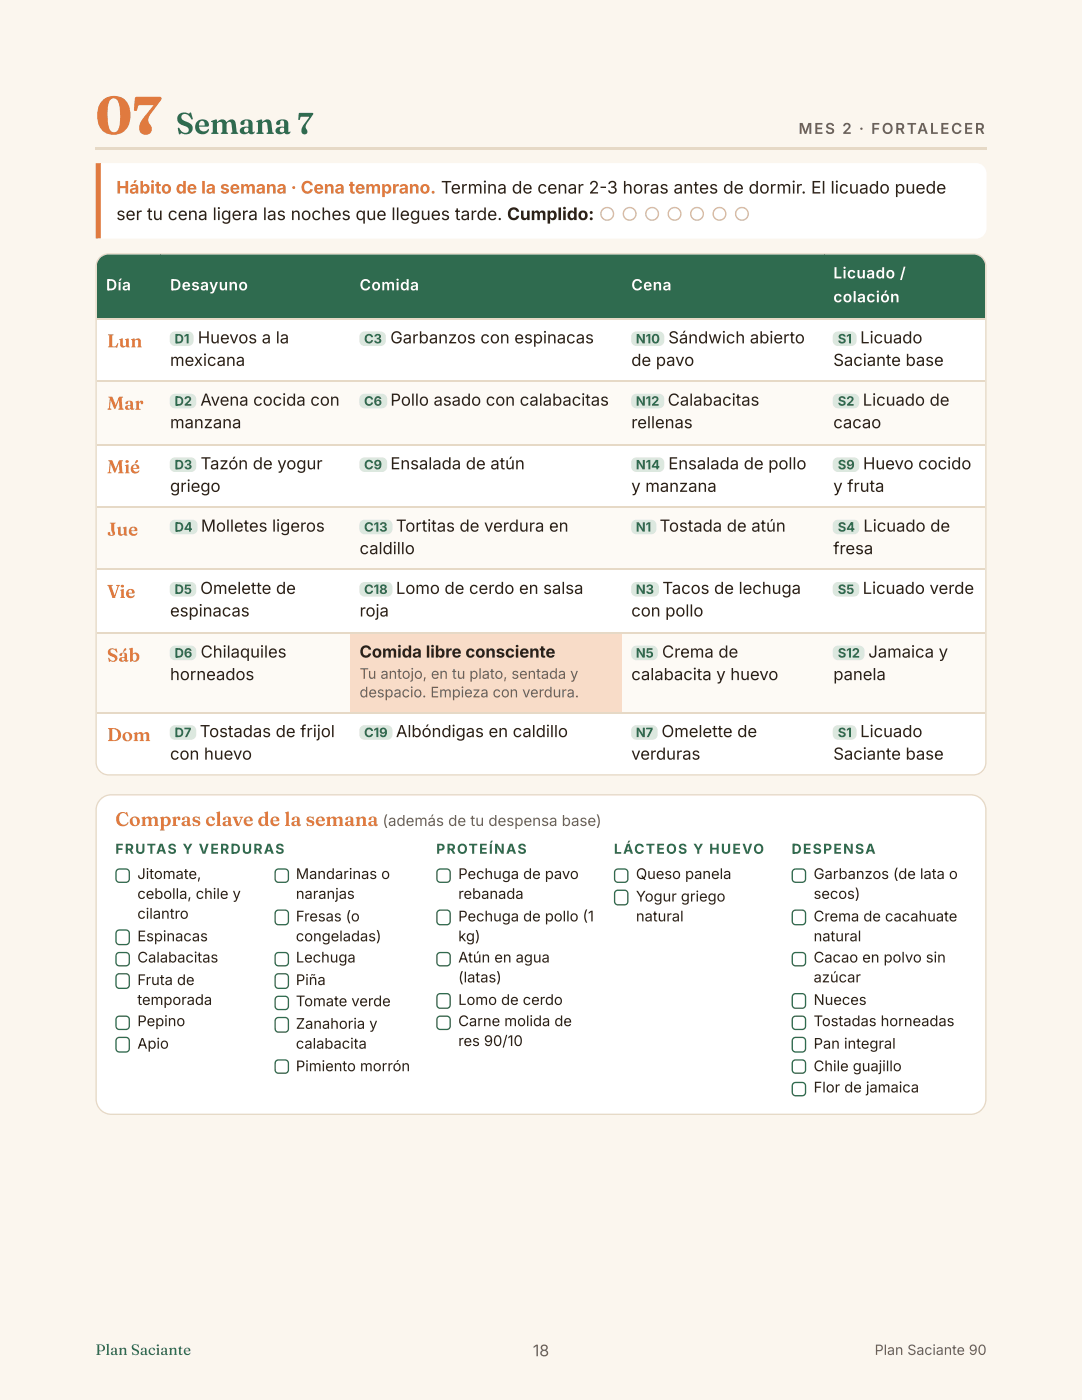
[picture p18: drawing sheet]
<svg xmlns="http://www.w3.org/2000/svg" width="216mm" height="279mm" viewBox="0 0 216 279" stroke-linecap="round" stroke-linejoin="round" font-family="sans-serif">
<defs><g id="words">
<text font-size="10.6" fill="#e07a3f" x="19" y="26.7">07</text>
<text font-size="6" fill="#2f6b4f" x="35.1" y="26.7">Semana 7</text>
<text font-size="3.9" fill="#e07a3f" x="23" y="164.8">Compras clave de la semana</text>
<g font-size="3.7" fill="#e07a3f">
<text x="21.3" y="69.3">Lun</text>
<text x="21.3" y="81.8">Mar</text>
<text x="21.3" y="94.5">Mié</text>
<text x="21.3" y="106.9">Jue</text>
<text x="21.3" y="119.3">Vie</text>
<text x="21.3" y="132">Sáb</text>
<text x="21.3" y="147.9">Dom</text>
</g>
<text font-size="3.5" fill="#e07a3f" x="23.2" y="38.6">Hábito de la semana · Cena temprano. Termina de cenar 2-3 horas antes de dormir. El licuado puede</text>
<text font-size="3.5" fill="#2b2118" x="23.2" y="43.9">ser tu cena ligera las noches que llegues tarde. Cumplido: ○ ○ ○ ○ ○ ○ ○</text>
<g font-size="3.3" fill="#2b2118">
<text x="39.5" y="68.5">Huevos a la</text>
<text x="77.9" y="68.5">Garbanzos con espinacas</text>
<text x="133.3" y="68.5">Sándwich abierto</text>
<text x="171.6" y="68.5">Licuado</text>
<text x="33.9" y="73">mexicana</text>
<text x="126" y="73">de pavo</text>
<text x="166.3" y="73">Saciante base</text>
<text x="40" y="81">Avena cocida con</text>
<text x="77.9" y="81">Pollo asado con calabacitas</text>
<text x="133.2" y="81">Calabacitas</text>
<text x="172.2" y="81">Licuado de</text>
<text x="33.9" y="85.5">manzana</text>
<text x="126" y="85.5">rellenas</text>
<text x="166.3" y="85.5">cacao</text>
<text x="40" y="93.7">Tazón de yogur</text>
<text x="77.9" y="93.7">Ensalada de atún</text>
<text x="133.4" y="93.7">Ensalada de pollo</text>
<text x="172.2" y="93.7">Huevo cocido</text>
<text x="33.9" y="98.2">griego</text>
<text x="126" y="98.2">y manzana</text>
<text x="166.3" y="98.2">y fruta</text>
<text x="40.1" y="106.1">Molletes ligeros</text>
<text x="79" y="106.1">Tortitas de verdura en</text>
<text x="131.6" y="106.1">Tostada de atún</text>
<text x="172.3" y="106.1">Licuado de</text>
<text x="71.7" y="110.6">caldillo</text>
<text x="166.3" y="110.6">fresa</text>
<text x="40" y="118.5">Omelette de</text>
<text x="79" y="118.5">Lomo de cerdo en salsa</text>
<text x="132.2" y="118.5">Tacos de lechuga</text>
<text x="172.1" y="118.5">Licuado verde</text>
<text x="33.9" y="123">espinacas</text>
<text x="71.7" y="123">roja</text>
<text x="126" y="123">con pollo</text>
<text x="40" y="131.2">Chilaquiles</text>
<text x="71.7" y="131.2">Comida libre consciente</text>
<text x="132.1" y="131.2">Crema de</text>
<text x="173.3" y="131.2">Jamaica y</text>
<text x="33.9" y="135.7">horneados</text>
<text x="126" y="135.7">calabacita y huevo</text>
<text x="166.3" y="135.7">panela</text>
<text x="39.9" y="147.1">Tostadas de frijol</text>
<text x="79" y="147.1">Albóndigas en caldillo</text>
<text x="132" y="147.1">Omelette de</text>
<text x="171.6" y="147.1">Licuado</text>
<text x="33.9" y="151.6">con huevo</text>
<text x="126" y="151.6">verduras</text>
<text x="166.3" y="151.6">Saciante base</text>
</g>
<text font-size="3.2" fill="#6e6157" x="106.3" y="270.7">18</text>
<g font-size="3.1" fill="#fff">
<text x="21.2" y="57.9">Día</text>
<text x="33.9" y="57.9">Desayuno</text>
<text x="71.8" y="57.9">Comida</text>
<text x="126" y="57.9">Cena</text>
<text x="166.3" y="55.6">Licuado /</text>
<text x="166.3" y="60.3">colación</text>
</g>
<g font-size="3" fill="#6e6157">
<text x="159.3" y="26.7">MES 2 · FORTALECER</text>
<text x="76.3" y="164.8">(además de tu despensa base)</text>
</g>
<text font-size="3" fill="#2f6b4f" x="19" y="270.4">Plan Saciante</text>
<g font-size="2.9" fill="#6e6157">
<text x="71.7" y="135.5">Tu antojo, en tu plato, sentada y</text>
<text x="71.7" y="139.2">despacio. Empieza con verdura.</text>
</g>
<g font-size="2.9" fill="#2b2118">
<text x="27.4" y="175.4">Jitomate,</text>
<text x="27.4" y="179.4">cebolla, chile y</text>
<text x="59" y="175.4">Mandarinas o</text>
<text x="59" y="179.4">naranjas</text>
<text x="91.4" y="175.4">Pechuga de pavo</text>
<text x="91.4" y="179.4">rebanada</text>
<text x="126.9" y="175.4">Queso panela</text>
<text x="126.9" y="179.9">Yogur griego</text>
<text x="162.3" y="175.4">Garbanzos (de lata o</text>
<text x="162.3" y="179.4">secos)</text>
<text x="27.4" y="183.4">cilantro</text>
<text x="59" y="183.9">Fresas (o</text>
<text x="91.4" y="183.9">Pechuga de pollo (1</text>
<text x="126.9" y="183.9">natural</text>
<text x="162.3" y="183.9">Crema de cacahuate</text>
<text x="27.4" y="187.9">Espinacas</text>
<text x="59" y="187.9">congeladas)</text>
<text x="91.4" y="187.9">kg)</text>
<text x="162.3" y="187.9">natural</text>
<text x="27.4" y="192.1">Calabacitas</text>
<text x="27.4" y="196.6">Fruta de</text>
<text x="59" y="192.1">Lechuga</text>
<text x="59" y="196.6">Piña</text>
<text x="91.4" y="192.1">Atún en agua</text>
<text x="91.4" y="196.1">(latas)</text>
<text x="162.3" y="192.1">Cacao en polvo sin</text>
<text x="162.3" y="196.1">azúcar</text>
<text x="27.4" y="200.6">temporada</text>
<text x="59" y="200.8">Tomate verde</text>
<text x="91.4" y="200.6">Lomo de cerdo</text>
<text x="162.3" y="200.6">Nueces</text>
<text x="27.4" y="204.8">Pepino</text>
<text x="27.4" y="209.3">Apio</text>
<text x="59" y="205.3">Zanahoria y</text>
<text x="59" y="209.3">calabacita</text>
<text x="91.4" y="204.8">Carne molida de</text>
<text x="91.4" y="208.8">res 90/10</text>
<text x="162.3" y="204.8">Tostadas horneadas</text>
<text x="162.3" y="209.3">Pan integral</text>
<text x="59" y="213.8">Pimiento morrón</text>
<text x="162.3" y="213.8">Chile guajillo</text>
<text x="162.3" y="218">Flor de jamaica</text>
</g>
<g font-size="2.8" fill="#2f6b4f">
<text x="23" y="170.4">FRUTAS Y VERDURAS</text>
<text x="87" y="170.4">PROTEÍNAS</text>
<text x="122.5" y="170.4">LÁCTEOS Y HUEVO</text>
<text x="158" y="170.4">DESPENSA</text>
</g>
<text font-size="2.8" fill="#6e6157" x="174.5" y="270.4">Plan Saciante 90</text>
<g font-size="2.6" fill="#2f6b4f">
<text x="34.8" y="68.5">D1</text>
<text x="72.6" y="68.5">C3</text>
<text x="126.9" y="68.5">N10</text>
<text x="167.2" y="68.5">S1</text>
<text x="34.8" y="81">D2</text>
<text x="72.6" y="81">C6</text>
<text x="126.9" y="81">N12</text>
<text x="167.2" y="81">S2</text>
<text x="34.8" y="93.7">D3</text>
<text x="72.6" y="93.7">C9</text>
<text x="126.9" y="93.7">N14</text>
<text x="167.2" y="93.7">S9</text>
<text x="34.8" y="106.1">D4</text>
<text x="72.6" y="106.1">C13</text>
<text x="126.9" y="106.1">N1</text>
<text x="167.2" y="106.1">S4</text>
<text x="34.8" y="118.5">D5</text>
<text x="72.6" y="118.5">C18</text>
<text x="126.9" y="118.5">N3</text>
<text x="167.2" y="118.5">S5</text>
<text x="34.8" y="131.2">D6</text>
<text x="126.9" y="131.2">N5</text>
<text x="167.2" y="131.2">S12</text>
<text x="34.8" y="147.1">D7</text>
<text x="72.6" y="147.1">C19</text>
<text x="126.9" y="147.1">N7</text>
<text x="167.2" y="147.1">S1</text>
</g>
</g></defs>
<g fill="#fbf6ee">
<path d="M0 0h215.9v279.4h-215.9z"/>
<path d="M19 17.7h177.8v241.3h-177.8z"/>
<path d="M19 17.7h177.8v241.4h-177.8z"/>
</g>
<path d="M19 29.4h177.8v.5h-177.8z" fill="#e6d9c6"/>
<path d="M19.6 32.5h175.1a2.12 2.12 0 0 1 2.1 2.2v10.8a2.12 2.12 0 0 1-2.1 2.1h-175.1z" fill="#fff"/>
<path d="M19 32.5h1.1v15.1h-1.1z" fill="#e07a3f"/>
<path d="M19.9 51.4l.8-.5 1-.2h172.5a2.51 2.51 0 0 1 2.5 2.5v98.9a2.51 2.51 0 0 1-2.5 2.5h-172.5a2.51 2.51 0 0 1-2.5-2.5v-98.9l.2-1z" fill="#fff"/>
<path d="M19.9 51.4l.8-.5 1-.2h172.5a2.51 2.51 0 0 1 2.5 2.5v98.9a2.51 2.51 0 0 1-2.5 2.5h-172.5a2.51 2.51 0 0 1-2.5-2.5v-98.9l.2-1z" fill="none" stroke="#e6d9c6" stroke-width=".26"/>
<g fill="#2f6b4f">
<path d="M19.3 50.8h12.7v12.7h-12.7z"/>
<path d="M32 50.8h37.8v12.7h-37.8z"/>
<path d="M69.8 50.8h54.3v12.7h-54.3z"/>
<path d="M124.1 50.8h40.5v12.7h-40.5z"/>
<path d="M164.6 50.8h32v12.7h-32z"/>
</g>
<path d="M19.3 63.6h177.3" fill="none" stroke="#e6d9c6" stroke-width=".26"/>
<path d="M19.3 75.9h12.7v12.7h-12.7z" fill="#fdfaf5"/>
<path d="M19.3 76.1h12.7" fill="none" stroke="#e6d9c6" stroke-width=".26"/>
<path d="M32 75.9h37.8v12.7h-37.8z" fill="#fdfaf5"/>
<path d="M32 76.1h37.8" fill="none" stroke="#e6d9c6" stroke-width=".26"/>
<path d="M69.8 75.9h54.3v12.7h-54.3z" fill="#fdfaf5"/>
<path d="M69.8 76.1h54.3" fill="none" stroke="#e6d9c6" stroke-width=".26"/>
<path d="M124.1 75.9h40.5v12.7h-40.5z" fill="#fdfaf5"/>
<path d="M124.1 76.1h40.5" fill="none" stroke="#e6d9c6" stroke-width=".26"/>
<path d="M164.6 75.9h32v12.7h-32z" fill="#fdfaf5"/>
<path d="M164.6 76.1h32M19.3 88.8h177.3" fill="none" stroke="#e6d9c6" stroke-width=".26"/>
<path d="M19.3 101.1h12.7v12.4h-12.7z" fill="#fdfaf5"/>
<path d="M19.3 101.2h12.7" fill="none" stroke="#e6d9c6" stroke-width=".26"/>
<path d="M32 101.1h37.8v12.4h-37.8z" fill="#fdfaf5"/>
<path d="M32 101.2h37.8" fill="none" stroke="#e6d9c6" stroke-width=".26"/>
<path d="M69.8 101.1h54.3v12.4h-54.3z" fill="#fdfaf5"/>
<path d="M69.8 101.2h54.3" fill="none" stroke="#e6d9c6" stroke-width=".26"/>
<path d="M124.1 101.1h40.5v12.4h-40.5z" fill="#fdfaf5"/>
<path d="M124.1 101.2h40.5" fill="none" stroke="#e6d9c6" stroke-width=".26"/>
<path d="M164.6 101.1h32v12.4h-32z" fill="#fdfaf5"/>
<path d="M19.3 113.6h177.3M164.6 101.2h32" fill="none" stroke="#e6d9c6" stroke-width=".26"/>
<path d="M19.3 126.2h12.7v15.9h-12.7z" fill="#fdfaf5"/>
<path d="M19.3 126.3h12.7" fill="none" stroke="#e6d9c6" stroke-width=".26"/>
<path d="M32 126.2h37.8v15.9h-37.8z" fill="#fdfaf5"/>
<path d="M32 126.3h37.8" fill="none" stroke="#e6d9c6" stroke-width=".26"/>
<path d="M69.8 126.2h54.3v15.9h-54.3z" fill="#f8dcc8"/>
<path d="M69.8 126.3h54.3" fill="none" stroke="#e6d9c6" stroke-width=".26"/>
<path d="M124.1 126.2h40.5v15.9h-40.5z" fill="#fdfaf5"/>
<path d="M124.1 126.3h40.5" fill="none" stroke="#e6d9c6" stroke-width=".26"/>
<path d="M164.6 126.2h32v15.9h-32z" fill="#fdfaf5"/>
<path d="M164.6 126.3h32M19.3 142.2h177.3" fill="none" stroke="#e6d9c6" stroke-width=".26"/>
<path d="M20.1 159.5l1-.7 1.1-.2h171.5a3 3 0 0 1 3 3.1v57.6a3 3 0 0 1-3 3.1h-171.5a3 3 0 0 1-3-3.1v-57.6l.2-1.2z" fill="#fff"/>
<path d="M20.1 159.5l1-.7 1.1-.2h171.5a3 3 0 0 1 3 3.1v57.6a3 3 0 0 1-3 3.1h-171.5a3 3 0 0 1-3-3.1v-57.6l.2-1.2z" fill="none" stroke="#e6d9c6" stroke-width=".26"/>
<g fill="#dce8df">
<path d="M34.2 66.5l.7-.4h2.7a1.06 1.06 0 0 1 1 1.1v.8a1.06 1.06 0 0 1-1 1.1h-2.7a1.06 1.06 0 0 1-1-1.1v-1z"/>
<path d="M72 66.5l.8-.4h3.1a1.06 1.06 0 0 1 1.1 1.1v.8a1.06 1.06 0 0 1-1.1 1.1h-3.1a1.06 1.06 0 0 1-1.1-1.1v-1z"/>
<path d="M126.3 66.5l.7-.4h4.5a1.06 1.06 0 0 1 1.1 1.1v.8a1.06 1.06 0 0 1-1.1 1.1h-4.5a1.06 1.06 0 0 1-1.1-1.1l.1-1z"/>
<path d="M166.5 66.5l.7-.4h2.7a1.06 1.06 0 0 1 1 1.1v.8a1.06 1.06 0 0 1-1 1.1h-2.7a1.06 1.06 0 0 1-1-1.1v-1z"/>
<path d="M34.2 78.9l.7-.3h3.2a1.06 1.06 0 0 1 1.1 1v.8a1.06 1.06 0 0 1-1.1 1.1h-3.2a1.06 1.06 0 0 1-1-1.1v-1z"/>
<path d="M72 78.9l.8-.3h3.4a1.06 1.06 0 0 1 1.1 1v.8a1.06 1.06 0 0 1-1.1 1.1h-3.4a1.06 1.06 0 0 1-1.1-1.1v-1z"/>
<path d="M126.3 78.9l.7-.3h4.5a1.06 1.06 0 0 1 1.1 1v.8a1.06 1.06 0 0 1-1.1 1.1h-4.5a1.06 1.06 0 0 1-1.1-1.1l.1-1z"/>
<path d="M166.5 78.9l.7-.3h3.2a1.06 1.06 0 0 1 1 1v.8a1.06 1.06 0 0 1-1 1.1h-3.2a1.06 1.06 0 0 1-1-1.1v-1z"/>
<path d="M34.2 91.6l.7-.3h3.2a1.06 1.06 0 0 1 1.1 1v.8a1.06 1.06 0 0 1-1.1 1.1h-3.2a1.06 1.06 0 0 1-1-1.1v-1z"/>
<path d="M72 91.6l.8-.3h3.4a1.06 1.06 0 0 1 1.1 1v.8a1.06 1.06 0 0 1-1.1 1.1h-3.4a1.06 1.06 0 0 1-1.1-1.1v-1z"/>
<path d="M126.3 91.6l.7-.3h4.5a1.06 1.06 0 0 1 1.1 1v.8a1.06 1.06 0 0 1-1.1 1.1h-4.5a1.06 1.06 0 0 1-1.1-1.1l.1-1z"/>
<path d="M166.5 91.6l.7-.3h3.2a1.06 1.06 0 0 1 1 1v.8a1.06 1.06 0 0 1-1 1.1h-3.2a1.06 1.06 0 0 1-1-1.1v-1z"/>
<path d="M34.2 104l.7-.3h3.5a1.06 1.06 0 0 1 1 1.1v.8a1.06 1.06 0 0 1-1 1h-3.5a1.06 1.06 0 0 1-1-1v-1z"/>
<path d="M72 104l.8-.3h4.5a1.06 1.06 0 0 1 1 1.1v.8a1.06 1.06 0 0 1-1 1h-4.5a1.06 1.06 0 0 1-1.1-1v-1z"/>
<path d="M126.3 104l.7-.3h2.9a1.06 1.06 0 0 1 1.1 1.1v.8a1.06 1.06 0 0 1-1.1 1h-2.9a1.06 1.06 0 0 1-1.1-1l.1-1z"/>
<path d="M166.5 104l.7-.3h3.2a1.06 1.06 0 0 1 1 1.1v.8a1.06 1.06 0 0 1-1 1h-3.2a1.06 1.06 0 0 1-1-1v-1z"/>
<path d="M34.2 116.5l.7-.3h3.2a1.06 1.06 0 0 1 1.1 1v.8a1.06 1.06 0 0 1-1.1 1.1h-3.2a1.06 1.06 0 0 1-1-1.1v-1z"/>
<path d="M72 116.5l.8-.3h4.5a1.06 1.06 0 0 1 1 1v.8a1.06 1.06 0 0 1-1 1.1h-4.5a1.06 1.06 0 0 1-1.1-1.1v-1z"/>
<path d="M126.3 116.5l.7-.3h3.4a1.06 1.06 0 0 1 1.1 1v.8a1.06 1.06 0 0 1-1.1 1.1h-3.4a1.06 1.06 0 0 1-1.1-1.1l.1-1z"/>
<path d="M166.5 116.5l.7-.3h3.2a1.06 1.06 0 0 1 1 1v.8a1.06 1.06 0 0 1-1 1.1h-3.2a1.06 1.06 0 0 1-1-1.1v-1z"/>
<path d="M34.2 129.2l.7-.3h3.2a1.06 1.06 0 0 1 1.1 1v.8a1.06 1.06 0 0 1-1.1 1.1h-3.2a1.06 1.06 0 0 1-1-1.1v-1z"/>
<path d="M126.3 129.2l.7-.3h3.2a1.06 1.06 0 0 1 1 1v.8a1.06 1.06 0 0 1-1 1.1h-3.2a1.06 1.06 0 0 1-1.1-1.1l.1-1z"/>
<path d="M166.5 129.2l.7-.3h4.2a1.06 1.06 0 0 1 1.1 1v.8a1.06 1.06 0 0 1-1.1 1.1h-4.2a1.06 1.06 0 0 1-1-1.1v-1z"/>
<path d="M34.2 145l.7-.3h3.2a1.06 1.06 0 0 1 1.1 1.1v.8a1.06 1.06 0 0 1-1.1 1h-3.2a1.06 1.06 0 0 1-1-1v-1z"/>
<path d="M72 145l.8-.3h4.5a1.06 1.06 0 0 1 1 1.1v.8a1.06 1.06 0 0 1-1 1h-4.5a1.06 1.06 0 0 1-1.1-1v-1z"/>
<path d="M126.3 145l.7-.3h3.2a1.06 1.06 0 0 1 1 1.1v.8a1.06 1.06 0 0 1-1 1h-3.2a1.06 1.06 0 0 1-1.1-1l.1-1z"/>
<path d="M166.5 145l.7-.3h2.7a1.06 1.06 0 0 1 1 1.1v.8a1.06 1.06 0 0 1-1 1h-2.7a1.06 1.06 0 0 1-1-1v-1z"/>
</g>
<path d="M23.3 173.6l.4-.2h1.4a.66 .66 0 0 1 .7 .7v1.3a.66 .66 0 0 1-.7 .7h-1.3a.66 .66 0 0 1-.6-.7v-1.4z" fill="#fff"/>
<path d="M23.3 173.6l.4-.2h1.4a.66 .66 0 0 1 .7 .7v1.3a.66 .66 0 0 1-.7 .7h-1.3a.66 .66 0 0 1-.6-.7v-1.4z" fill="none" stroke="#2f6b4f" stroke-width=".26"/>
<path d="M23.3 185.8l.4-.2h1.4a.66 .66 0 0 1 .7 .7v1.6a.66 .66 0 0 1-.7 .6h-1.3a.66 .66 0 0 1-.6-.6v-1.6z" fill="#fff"/>
<path d="M23.3 185.8l.4-.2h1.4a.66 .66 0 0 1 .7 .7v1.6a.66 .66 0 0 1-.7 .6h-1.3a.66 .66 0 0 1-.6-.6v-1.6z" fill="none" stroke="#2f6b4f" stroke-width=".26"/>
<path d="M23.3 190.3l.4-.2h1.4a.66 .66 0 0 1 .7 .7v1.3a.66 .66 0 0 1-.7 .6h-1.3a.66 .66 0 0 1-.6-.6v-1.5z" fill="#fff"/>
<path d="M23.3 190.3l.4-.2h1.4a.66 .66 0 0 1 .7 .7v1.3a.66 .66 0 0 1-.7 .6h-1.3a.66 .66 0 0 1-.6-.6v-1.5z" fill="none" stroke="#2f6b4f" stroke-width=".26"/>
<path d="M23.3 194.5l.4-.2h1.4a.66 .66 0 0 1 .7 .7v1.6a.66 .66 0 0 1-.7 .6h-1.3a.66 .66 0 0 1-.6-.6v-1.6z" fill="#fff"/>
<path d="M23.3 194.5l.4-.2h1.4a.66 .66 0 0 1 .7 .7v1.6a.66 .66 0 0 1-.7 .6h-1.3a.66 .66 0 0 1-.6-.6v-1.6z" fill="none" stroke="#2f6b4f" stroke-width=".26"/>
<path d="M23.3 203l.4-.2h1.4a.66 .66 0 0 1 .7 .7v1.3a.66 .66 0 0 1-.7 .6h-1.3a.66 .66 0 0 1-.6-.6v-1.5z" fill="#fff"/>
<path d="M23.3 203l.4-.2h1.4a.66 .66 0 0 1 .7 .7v1.3a.66 .66 0 0 1-.7 .6h-1.3a.66 .66 0 0 1-.6-.6v-1.5z" fill="none" stroke="#2f6b4f" stroke-width=".26"/>
<path d="M23.3 207.2l.4-.2h1.4a.66 .66 0 0 1 .7 .7v1.6a.66 .66 0 0 1-.7 .6h-1.3a.66 .66 0 0 1-.6-.6v-1.6z" fill="#fff"/>
<path d="M23.3 207.2l.4-.2h1.4a.66 .66 0 0 1 .7 .7v1.6a.66 .66 0 0 1-.7 .6h-1.3a.66 .66 0 0 1-.6-.6v-1.6z" fill="none" stroke="#2f6b4f" stroke-width=".26"/>
<path d="M55.1 173.6l.3-.2h1.5a.66 .66 0 0 1 .6 .7v1.3a.66 .66 0 0 1-.6 .7h-1.3a.66 .66 0 0 1-.7-.7v-1.4z" fill="#fff"/>
<path d="M55.1 173.6l.3-.2h1.5a.66 .66 0 0 1 .6 .7v1.3a.66 .66 0 0 1-.6 .7h-1.3a.66 .66 0 0 1-.7-.7v-1.4z" fill="none" stroke="#2f6b4f" stroke-width=".26"/>
<path d="M55.1 181.8l.3-.2h1.5a.66 .66 0 0 1 .6 .7v1.6a.66 .66 0 0 1-.6 .6h-1.3a.66 .66 0 0 1-.7-.6v-1.6z" fill="#fff"/>
<path d="M55.1 181.8l.3-.2h1.5a.66 .66 0 0 1 .6 .7v1.6a.66 .66 0 0 1-.6 .6h-1.3a.66 .66 0 0 1-.7-.6v-1.6z" fill="none" stroke="#2f6b4f" stroke-width=".26"/>
<path d="M55.1 190.3l.3-.2h1.5a.66 .66 0 0 1 .6 .7v1.3a.66 .66 0 0 1-.6 .6h-1.3a.66 .66 0 0 1-.7-.6v-1.5z" fill="#fff"/>
<path d="M55.1 190.3l.3-.2h1.5a.66 .66 0 0 1 .6 .7v1.3a.66 .66 0 0 1-.6 .6h-1.3a.66 .66 0 0 1-.7-.6v-1.5z" fill="none" stroke="#2f6b4f" stroke-width=".26"/>
<path d="M55.1 194.5l.3-.2h1.5a.66 .66 0 0 1 .6 .7v1.6a.66 .66 0 0 1-.6 .6h-1.3a.66 .66 0 0 1-.7-.6v-1.6z" fill="#fff"/>
<path d="M55.1 194.5l.3-.2h1.5a.66 .66 0 0 1 .6 .7v1.6a.66 .66 0 0 1-.6 .6h-1.3a.66 .66 0 0 1-.7-.6v-1.6z" fill="none" stroke="#2f6b4f" stroke-width=".26"/>
<path d="M55.1 199l.3-.2h1.5a.66 .66 0 0 1 .6 .7v1.3a.66 .66 0 0 1-.6 .7h-1.3a.66 .66 0 0 1-.7-.7v-1.4z" fill="#fff"/>
<path d="M55.1 199l.3-.2h1.5a.66 .66 0 0 1 .6 .7v1.3a.66 .66 0 0 1-.6 .7h-1.3a.66 .66 0 0 1-.7-.7v-1.4z" fill="none" stroke="#2f6b4f" stroke-width=".26"/>
<path d="M55.1 203.3l.3-.2h1.5a.66 .66 0 0 1 .6 .6v1.6a.66 .66 0 0 1-.6 .7h-1.3a.66 .66 0 0 1-.7-.7v-1.6z" fill="#fff"/>
<path d="M55.1 203.3l.3-.2h1.5a.66 .66 0 0 1 .6 .6v1.6a.66 .66 0 0 1-.6 .7h-1.3a.66 .66 0 0 1-.7-.7v-1.6z" fill="none" stroke="#2f6b4f" stroke-width=".26"/>
<path d="M55.1 211.7l.3-.2h1.5a.66 .66 0 0 1 .6 .7v1.3a.66 .66 0 0 1-.6 .7h-1.3a.66 .66 0 0 1-.7-.7v-1.4z" fill="#fff"/>
<path d="M55.1 211.7l.3-.2h1.5a.66 .66 0 0 1 .6 .7v1.3a.66 .66 0 0 1-.6 .7h-1.3a.66 .66 0 0 1-.7-.7v-1.4z" fill="none" stroke="#2f6b4f" stroke-width=".26"/>
<path d="M87.4 173.6l.3-.2h1.5a.66 .66 0 0 1 .6 .7v1.3a.66 .66 0 0 1-.6 .7h-1.4a.66 .66 0 0 1-.6-.7v-1.4z" fill="#fff"/>
<path d="M87.4 173.6l.3-.2h1.5a.66 .66 0 0 1 .6 .7v1.3a.66 .66 0 0 1-.6 .7h-1.4a.66 .66 0 0 1-.6-.7v-1.4z" fill="none" stroke="#2f6b4f" stroke-width=".26"/>
<path d="M87.4 181.8l.3-.2h1.5a.66 .66 0 0 1 .6 .7v1.6a.66 .66 0 0 1-.6 .6h-1.4a.66 .66 0 0 1-.6-.6v-1.6z" fill="#fff"/>
<path d="M87.4 181.8l.3-.2h1.5a.66 .66 0 0 1 .6 .7v1.6a.66 .66 0 0 1-.6 .6h-1.4a.66 .66 0 0 1-.6-.6v-1.6z" fill="none" stroke="#2f6b4f" stroke-width=".26"/>
<path d="M87.4 190.3l.3-.2h1.5a.66 .66 0 0 1 .6 .7v1.3a.66 .66 0 0 1-.6 .6h-1.4a.66 .66 0 0 1-.6-.6v-1.5z" fill="#fff"/>
<path d="M87.4 190.3l.3-.2h1.5a.66 .66 0 0 1 .6 .7v1.3a.66 .66 0 0 1-.6 .6h-1.4a.66 .66 0 0 1-.6-.6v-1.5z" fill="none" stroke="#2f6b4f" stroke-width=".26"/>
<path d="M87.4 198.5l.3-.2h1.5a.66 .66 0 0 1 .6 .7v1.6a.66 .66 0 0 1-.6 .6h-1.4a.66 .66 0 0 1-.6-.6v-1.6z" fill="#fff"/>
<path d="M87.4 198.5l.3-.2h1.5a.66 .66 0 0 1 .6 .7v1.6a.66 .66 0 0 1-.6 .6h-1.4a.66 .66 0 0 1-.6-.6v-1.6z" fill="none" stroke="#2f6b4f" stroke-width=".26"/>
<path d="M87.4 203l.3-.2h1.5a.66 .66 0 0 1 .6 .7v1.3a.66 .66 0 0 1-.6 .6h-1.4a.66 .66 0 0 1-.6-.6v-1.5z" fill="#fff"/>
<path d="M87.4 203l.3-.2h1.5a.66 .66 0 0 1 .6 .7v1.3a.66 .66 0 0 1-.6 .6h-1.4a.66 .66 0 0 1-.6-.6v-1.5z" fill="none" stroke="#2f6b4f" stroke-width=".26"/>
<path d="M122.8 173.6l.4-.2h1.4a.66 .66 0 0 1 .7 .7v1.3a.66 .66 0 0 1-.7 .7h-1.3a.66 .66 0 0 1-.7-.7v-1.4z" fill="#fff"/>
<path d="M122.8 173.6l.4-.2h1.4a.66 .66 0 0 1 .7 .7v1.3a.66 .66 0 0 1-.7 .7h-1.3a.66 .66 0 0 1-.7-.7v-1.4z" fill="none" stroke="#2f6b4f" stroke-width=".26"/>
<path d="M122.8 177.9l.4-.2h1.4a.66 .66 0 0 1 .7 .6v1.6a.66 .66 0 0 1-.7 .7h-1.3a.66 .66 0 0 1-.7-.7v-1.6z" fill="#fff"/>
<path d="M122.8 177.9l.4-.2h1.4a.66 .66 0 0 1 .7 .6v1.6a.66 .66 0 0 1-.7 .7h-1.3a.66 .66 0 0 1-.7-.7v-1.6z" fill="none" stroke="#2f6b4f" stroke-width=".26"/>
<path d="M158.3 173.6l.3-.2h1.5a.66 .66 0 0 1 .6 .7v1.3a.66 .66 0 0 1-.6 .7h-1.4a.66 .66 0 0 1-.6-.7v-1.4z" fill="#fff"/>
<path d="M158.3 173.6l.3-.2h1.5a.66 .66 0 0 1 .6 .7v1.3a.66 .66 0 0 1-.6 .7h-1.4a.66 .66 0 0 1-.6-.7v-1.4z" fill="none" stroke="#2f6b4f" stroke-width=".26"/>
<path d="M158.3 181.8l.3-.2h1.5a.66 .66 0 0 1 .6 .7v1.6a.66 .66 0 0 1-.6 .6h-1.4a.66 .66 0 0 1-.6-.6v-1.6z" fill="#fff"/>
<path d="M158.3 181.8l.3-.2h1.5a.66 .66 0 0 1 .6 .7v1.6a.66 .66 0 0 1-.6 .6h-1.4a.66 .66 0 0 1-.6-.6v-1.6z" fill="none" stroke="#2f6b4f" stroke-width=".26"/>
<path d="M158.3 190.3l.3-.2h1.5a.66 .66 0 0 1 .6 .7v1.3a.66 .66 0 0 1-.6 .6h-1.4a.66 .66 0 0 1-.6-.6v-1.5z" fill="#fff"/>
<path d="M158.3 190.3l.3-.2h1.5a.66 .66 0 0 1 .6 .7v1.3a.66 .66 0 0 1-.6 .6h-1.4a.66 .66 0 0 1-.6-.6v-1.5z" fill="none" stroke="#2f6b4f" stroke-width=".26"/>
<path d="M158.3 198.5l.3-.2h1.5a.66 .66 0 0 1 .6 .7v1.6a.66 .66 0 0 1-.6 .6h-1.4a.66 .66 0 0 1-.6-.6v-1.6z" fill="#fff"/>
<path d="M158.3 198.5l.3-.2h1.5a.66 .66 0 0 1 .6 .7v1.6a.66 .66 0 0 1-.6 .6h-1.4a.66 .66 0 0 1-.6-.6v-1.6z" fill="none" stroke="#2f6b4f" stroke-width=".26"/>
<path d="M158.3 203l.3-.2h1.5a.66 .66 0 0 1 .6 .7v1.3a.66 .66 0 0 1-.6 .6h-1.4a.66 .66 0 0 1-.6-.6v-1.5z" fill="#fff"/>
<path d="M158.3 203l.3-.2h1.5a.66 .66 0 0 1 .6 .7v1.3a.66 .66 0 0 1-.6 .6h-1.4a.66 .66 0 0 1-.6-.6v-1.5z" fill="none" stroke="#2f6b4f" stroke-width=".26"/>
<path d="M158.3 207.2l.3-.2h1.5a.66 .66 0 0 1 .6 .7v1.6a.66 .66 0 0 1-.6 .6h-1.4a.66 .66 0 0 1-.6-.6v-1.6z" fill="#fff"/>
<path d="M158.3 207.2l.3-.2h1.5a.66 .66 0 0 1 .6 .7v1.6a.66 .66 0 0 1-.6 .6h-1.4a.66 .66 0 0 1-.6-.6v-1.6z" fill="none" stroke="#2f6b4f" stroke-width=".26"/>
<path d="M158.3 211.7l.3-.2h1.5a.66 .66 0 0 1 .6 .7v1.3a.66 .66 0 0 1-.6 .7h-1.4a.66 .66 0 0 1-.6-.7v-1.4z" fill="#fff"/>
<path d="M158.3 211.7l.3-.2h1.5a.66 .66 0 0 1 .6 .7v1.3a.66 .66 0 0 1-.6 .7h-1.4a.66 .66 0 0 1-.6-.7v-1.4z" fill="none" stroke="#2f6b4f" stroke-width=".26"/>
<path d="M158.3 216.2l.3-.2h1.5a.66 .66 0 0 1 .6 .7v1.3a.66 .66 0 0 1-.6 .7h-1.4a.66 .66 0 0 1-.6-.7v-1.4z" fill="#fff"/>
<path d="M158.3 216.2l.3-.2h1.5a.66 .66 0 0 1 .6 .7v1.3a.66 .66 0 0 1-.6 .7h-1.4a.66 .66 0 0 1-.6-.7v-1.4z" fill="none" stroke="#2f6b4f" stroke-width=".26"/>
<use href="#words"/>
</svg>
